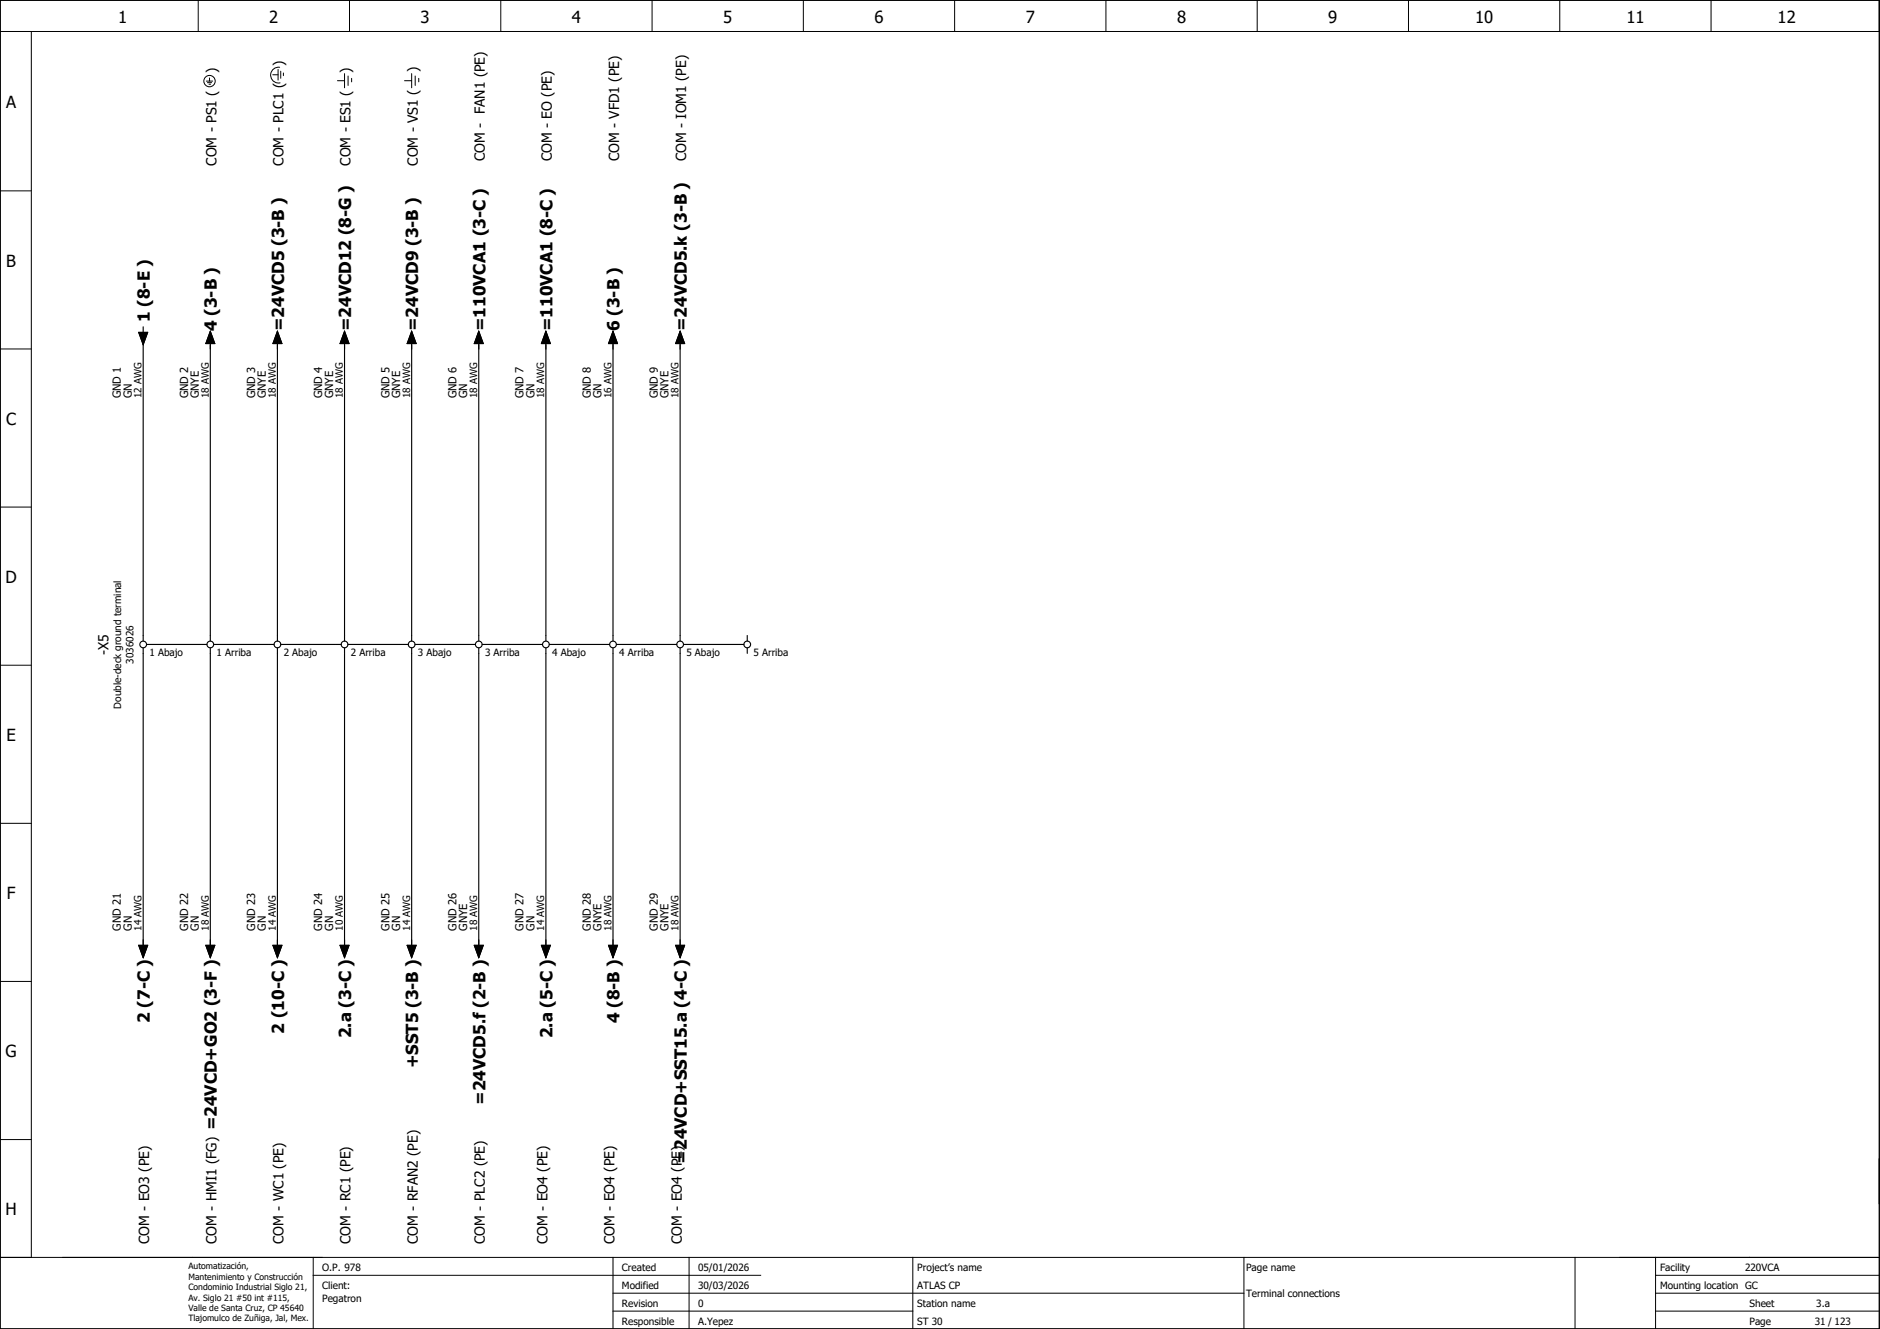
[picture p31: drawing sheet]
<svg xmlns="http://www.w3.org/2000/svg" width="420mm" height="297mm" viewBox="0 0 420 297" stroke-linecap="round" stroke-linejoin="round" font-family="sans-serif">
<defs><g id="words">
<g font-size="3.7">
<text x="26.4" y="5.2">1</text>
<text x="60.2" y="5.2">2</text>
<text x="94" y="5.2">3</text>
<text x="127.8" y="5.2">4</text>
<text x="161.6" y="5.2">5</text>
<text x="195.4" y="5.2">6</text>
<text x="229.2" y="5.2">7</text>
<text x="263.1" y="5.2">8</text>
<text x="296.9" y="5.2">9</text>
<text x="329.7" y="5.2">10</text>
<text x="363.5" y="5.2">11</text>
<text x="397.3" y="5.2">12</text>
<text x="1.4" y="24.2">A</text>
<text x="1.4" y="59.6">B</text>
<text x="33.5" y="72" transform="rotate(-90 33.5 72)">1 (8-E )</text>
<text x="48.5" y="74" transform="rotate(-90 48.5 74)">4 (3-B )</text>
<text x="63.5" y="74" transform="rotate(-90 63.5 74)">=24VCD5 (3-B )</text>
<text x="78.5" y="74" transform="rotate(-90 78.5 74)">=24VCD12 (8-G )</text>
<text x="93.5" y="74" transform="rotate(-90 93.5 74)">=24VCD9 (3-B )</text>
<text x="108.5" y="74" transform="rotate(-90 108.5 74)">=110VCA1 (3-C )</text>
<text x="123.5" y="74" transform="rotate(-90 123.5 74)">=110VCA1 (8-C )</text>
<text x="138.5" y="74" transform="rotate(-90 138.5 74)">6 (3-B )</text>
<text x="153.5" y="74" transform="rotate(-90 153.5 74)">=24VCD5.k (3-B )</text>
<text x="1.4" y="94.9">C</text>
<text x="1.2" y="130.3">D</text>
<text x="1.4" y="165.6">E</text>
<text x="1.5" y="200.9">F</text>
<text x="33.5" y="228.7" transform="rotate(-90 33.5 228.7)">2 (7-C )</text>
<text x="63.5" y="231" transform="rotate(-90 63.5 231)">2 (10-C )</text>
<text x="78.5" y="232.1" transform="rotate(-90 78.5 232.1)">2.a (3-C )</text>
<text x="123.5" y="232.1" transform="rotate(-90 123.5 232.1)">2.a (5-C )</text>
<text x="138.5" y="228.7" transform="rotate(-90 138.5 228.7)">4 (8-B )</text>
<text x="1.2" y="236.3">G</text>
<text x="93.5" y="238.8" transform="rotate(-90 93.5 238.8)">+SST5 (3-B )</text>
<text x="108.5" y="246.9" transform="rotate(-90 108.5 246.9)">=24VCD5.f (2-B )</text>
<text x="48.5" y="252.6" transform="rotate(-90 48.5 252.6)">=24VCD+GO2 (3-F )</text>
<text x="153.5" y="260.1" transform="rotate(-90 153.5 260.1)">=24VCD+SST15.a (4-C )</text>
<text x="1.2" y="271.6">H</text>
</g>
<g font-size="3.1">
<text x="48.4" y="16.3" transform="rotate(-90 48.4 16.3)">)</text>
<text x="63.4" y="14.6" transform="rotate(-90 63.4 14.6)">)</text>
<text x="78.4" y="16.3" transform="rotate(-90 78.4 16.3)">)</text>
<text x="93.4" y="16.2" transform="rotate(-90 93.4 16.2)">)</text>
<text x="48.4" y="37" transform="rotate(-90 48.4 37)">COM - PS1 (</text>
<text x="63.4" y="37" transform="rotate(-90 63.4 37)">COM - PLC1 (</text>
<text x="78.4" y="37" transform="rotate(-90 78.4 37)">COM - ES1 (</text>
<text x="93.4" y="37" transform="rotate(-90 93.4 37)">COM - VS1 (</text>
<text x="108.4" y="36" transform="rotate(-90 108.4 36)">COM - FAN1 (PE)</text>
<text x="123.4" y="36" transform="rotate(-90 123.4 36)">COM - EO (PE)</text>
<text x="138.4" y="36" transform="rotate(-90 138.4 36)">COM - VFD1 (PE)</text>
<text x="153.4" y="36" transform="rotate(-90 153.4 36)">COM - IOM1 (PE)</text>
<text x="24.2" y="146.4" transform="rotate(-90 24.2 146.4)">-X5</text>
<text x="33.4" y="278" transform="rotate(-90 33.4 278)">COM - EO3 (PE)</text>
<text x="48.4" y="278" transform="rotate(-90 48.4 278)">COM - HMI1 (FG)</text>
<text x="63.4" y="278" transform="rotate(-90 63.4 278)">COM - WC1 (PE)</text>
<text x="78.4" y="278" transform="rotate(-90 78.4 278)">COM - RC1 (PE)</text>
<text x="93.4" y="278" transform="rotate(-90 93.4 278)">COM - RFAN2 (PE)</text>
<text x="108.4" y="278" transform="rotate(-90 108.4 278)">COM - PLC2 (PE)</text>
<text x="122.4" y="278" transform="rotate(-90 122.4 278)">COM - EO4 (PE)</text>
<text x="137.4" y="278" transform="rotate(-90 137.4 278)">COM - EO4 (PE)</text>
<text x="152.4" y="278" transform="rotate(-90 152.4 278)">COM - EO4 (PE)</text>
</g>
<g font-size="2.5">
<text x="27" y="89" transform="rotate(-90 27 89)">GND 1</text>
<text x="29.4" y="89" transform="rotate(-90 29.4 89)">GN</text>
<text x="42" y="89" transform="rotate(-90 42 89)">GND 2</text>
<text x="44.4" y="89" transform="rotate(-90 44.4 89)">GNYE</text>
<text x="57" y="89" transform="rotate(-90 57 89)">GND 3</text>
<text x="59.4" y="89" transform="rotate(-90 59.4 89)">GNYE</text>
<text x="72" y="89" transform="rotate(-90 72 89)">GND 4</text>
<text x="74.4" y="89" transform="rotate(-90 74.4 89)">GNYE</text>
<text x="87" y="89" transform="rotate(-90 87 89)">GND 5</text>
<text x="89.4" y="89" transform="rotate(-90 89.4 89)">GNYE</text>
<text x="102" y="89" transform="rotate(-90 102 89)">GND 6</text>
<text x="104.4" y="89" transform="rotate(-90 104.4 89)">GN</text>
<text x="117" y="89" transform="rotate(-90 117 89)">GND 7</text>
<text x="119.4" y="89" transform="rotate(-90 119.4 89)">GN</text>
<text x="132" y="89" transform="rotate(-90 132 89)">GND 8</text>
<text x="134.4" y="89" transform="rotate(-90 134.4 89)">GN</text>
<text x="147" y="89" transform="rotate(-90 147 89)">GND 9</text>
<text x="149.4" y="89" transform="rotate(-90 149.4 89)">GNYE</text>
<text x="27" y="208" transform="rotate(-90 27 208)">GND 21</text>
<text x="29.4" y="208" transform="rotate(-90 29.4 208)">GN</text>
<text x="42" y="208" transform="rotate(-90 42 208)">GND 22</text>
<text x="44.4" y="208" transform="rotate(-90 44.4 208)">GN</text>
<text x="57" y="208" transform="rotate(-90 57 208)">GND 23</text>
<text x="59.4" y="208" transform="rotate(-90 59.4 208)">GN</text>
<text x="72" y="208" transform="rotate(-90 72 208)">GND 24</text>
<text x="74.4" y="208" transform="rotate(-90 74.4 208)">GN</text>
<text x="87" y="208" transform="rotate(-90 87 208)">GND 25</text>
<text x="89.4" y="208" transform="rotate(-90 89.4 208)">GN</text>
<text x="102" y="208" transform="rotate(-90 102 208)">GND 26</text>
<text x="104.4" y="208" transform="rotate(-90 104.4 208)">GNYE</text>
<text x="117" y="208" transform="rotate(-90 117 208)">GND 27</text>
<text x="119.4" y="208" transform="rotate(-90 119.4 208)">GN</text>
<text x="132" y="208" transform="rotate(-90 132 208)">GND 28</text>
<text x="134.4" y="208" transform="rotate(-90 134.4 208)">GNYE</text>
<text x="147" y="208" transform="rotate(-90 147 208)">GND 29</text>
<text x="149.4" y="208" transform="rotate(-90 149.4 208)">GNYE</text>
</g>
<g font-size="2.2">
<text x="31.6" y="89" transform="rotate(-90 31.6 89)">12 AWG</text>
<text x="46.6" y="89" transform="rotate(-90 46.6 89)">18 AWG</text>
<text x="61.6" y="89" transform="rotate(-90 61.6 89)">18 AWG</text>
<text x="76.6" y="89" transform="rotate(-90 76.6 89)">18 AWG</text>
<text x="91.6" y="89" transform="rotate(-90 91.6 89)">18 AWG</text>
<text x="106.6" y="89" transform="rotate(-90 106.6 89)">18 AWG</text>
<text x="121.6" y="89" transform="rotate(-90 121.6 89)">18 AWG</text>
<text x="136.6" y="89" transform="rotate(-90 136.6 89)">16 AWG</text>
<text x="151.6" y="89" transform="rotate(-90 151.6 89)">18 AWG</text>
<text x="29.8" y="148.3" transform="rotate(-90 29.8 148.3)">3036026</text>
<text x="33.4" y="146.7">1 Abajo</text>
<text x="48.4" y="146.7">1 Arriba</text>
<text x="63.4" y="146.7">2 Abajo</text>
<text x="78.4" y="146.7">2 Arriba</text>
<text x="93.4" y="146.7">3 Abajo</text>
<text x="108.4" y="146.7">3 Arriba</text>
<text x="123.4" y="146.7">4 Abajo</text>
<text x="138.4" y="146.7">4 Arriba</text>
<text x="153.4" y="146.7">5 Abajo</text>
<text x="168.4" y="146.7">5 Arriba</text>
<text x="27.1" y="158.4" transform="rotate(-90 27.1 158.4)">Double-deck ground terminal</text>
<text x="31.6" y="208" transform="rotate(-90 31.6 208)">14 AWG</text>
<text x="46.6" y="208" transform="rotate(-90 46.6 208)">18 AWG</text>
<text x="61.6" y="208" transform="rotate(-90 61.6 208)">14 AWG</text>
<text x="76.6" y="208" transform="rotate(-90 76.6 208)">10 AWG</text>
<text x="91.6" y="208" transform="rotate(-90 91.6 208)">14 AWG</text>
<text x="106.6" y="208" transform="rotate(-90 106.6 208)">18 AWG</text>
<text x="121.6" y="208" transform="rotate(-90 121.6 208)">14 AWG</text>
<text x="136.6" y="208" transform="rotate(-90 136.6 208)">18 AWG</text>
<text x="151.6" y="208" transform="rotate(-90 151.6 208)">18 AWG</text>
<text x="72" y="284">O.P. 978</text>
<text x="139" y="284">Created</text>
<text x="156" y="284">05/01/2026</text>
<text x="205" y="284">Project’s name</text>
<text x="278.5" y="284">Page name</text>
<text x="371" y="284">Facility</text>
<text x="390" y="284">220VCA</text>
<text x="72" y="288">Client:</text>
<text x="72" y="291">Pegatron</text>
<text x="139" y="292">Revision</text>
<text x="139" y="288">Modified</text>
<text x="156" y="292">0</text>
<text x="156" y="288">30/03/2026</text>
<text x="205" y="288">ATLAS CP</text>
<text x="205" y="292">Station name</text>
<text x="278.5" y="289.9">Terminal connections</text>
<text x="371" y="288">Mounting location GC</text>
<text x="391" y="292">Sheet</text>
<text x="405.9" y="292">3.a</text>
<text x="139" y="296">Responsible</text>
<text x="156" y="296">A.Yepez</text>
<text x="205" y="296">ST 30</text>
<text x="391" y="296">Page</text>
<text x="405.6" y="296">31 / 123</text>
</g>
<g font-size="1.9">
<text x="42.1" y="283.7">Automatización,</text>
<text x="42.1" y="286.1">Mantenimiento y Construcción</text>
<text x="42.1" y="288.4">Condominio Industrial Siglo 21,</text>
<text x="42.1" y="290.7">Av. Siglo 21 #50 int #115,</text>
<text x="42.1" y="293">Valle de Santa Cruz, CP 45640</text>
<text x="42.1" y="295.4">Tlajomulco de Zuñiga, Jal, Mex.</text>
</g>
</g></defs>
<g fill="none" stroke="#000" stroke-width=".22">
<path d="M0 0h420v297h-420zM0 7h420M7 7v274M44.3 0v7M46.1 18.1h1.4M46.4 18.5h.9M46.7 18.8h.4M46.8 17.4v.7M61 16.7h1.1M62.1 15.5v2.4M62.5 15a1.77 1.77 0 0 0-2 1.8 1.77 1.77 0 0 0 2.1 1.7M62.7 15.9v1.6"/>
<path d="M63.3 16.3v.6M75.4 18h1.6M77 16.5v3.1M77.8 17v2.1M78.1 0v7M78.6 17.5v.8M90.4 18h1.6M92 16.5v3.1M92.8 17v2.1M93.6 17.5v.8M111.9 0v7M145.7 0v7"/>
<path d="M179.5 0v7M213.4 0v7M247.2 0v7M281 0v7M314.8 0v7M348.6 0v7M382.4 0v7M0 42.7h7M0 78h7M0 113.3h7M0 148.7h7M0 184h7"/>
<path d="M0 219.4h7M0 254.7h7M0 281h420M70 285h100M70 281v16M137 293h67M137 289h141M137 281v16M154 281v16M204 281v16M278 281v16M352 281v16"/>
<path d="M370 293h50M370 289h50M370 281v16M370 285h50"/>
<circle cx="46.8" cy="18.1" r="1.27"/>
</g>
<g fill="none" stroke="#000" stroke-width=".25">
<path d="M31 74.3h2l-1 2.7zM32 73v1.3M32 76v67.3M47 76.8v66.5M47 74l1 2.8h-2zM62 76.8v66.5M62 74l1 2.8h-2zM77 76.8v66.5M77 74l1 2.8h-2zM92 76.8v66.5M92 74l1 2.8h-2zM107 76.8v66.5"/>
<path d="M107 74l1 2.8h-2zM122 76.8v66.5M122 74l1 2.8h-2zM137 76.8v66.5M137 74l1 2.8h-2zM152 76.8v66.5M152 74l1 2.8h-2zM32 144.8v67.2M32.7 144h13.5M47 144.8v67.2M47.7 144h13.5M62 144.8v67.2"/>
<path d="M62.7 144h13.6M77 144.8v67.2M77.8 144h13.4M92 144.8v67.2M92.7 144h13.5M107 144.8v67.2M107.7 144h13.6M122 144.8v67.2M122.8 144h13.4M137 144.8v67.2M137.7 144h13.5M152 144.8v67.2"/>
<path d="M152.7 144h13.6M167 142v1.3M167 144.8v1.2M31 211.3h2l-1 2.7zM46 211.3h2l-1 2.7zM61 211.3h2l-1 2.7zM76 211.3h2l-1 2.7zM91 211.3h2l-1 2.7zM106 211.3h2l-1 2.7zM121 211.3h2l-1 2.7zM136 211.3h2l-1 2.7zM151 211.3h2l-1 2.7z"/>
<circle cx="32" cy="144" r=".75"/>
<circle cx="47" cy="144" r=".75"/>
<circle cx="62" cy="144" r=".75"/>
<circle cx="77" cy="144" r=".75"/>
<circle cx="92" cy="144" r=".75"/>
<circle cx="107" cy="144" r=".75"/>
<circle cx="122" cy="144" r=".75"/>
<circle cx="137" cy="144" r=".75"/>
<circle cx="152" cy="144" r=".75"/>
<circle cx="167" cy="144" r=".75"/>
</g>
<g fill="#000" stroke="#000" stroke-width=".22">
<path d="M31 74.3h2l-1 2.7zM47 74l1 2.8h-2zM62 74l1 2.8h-2zM77 74l1 2.8h-2zM92 74l1 2.8h-2zM107 74l1 2.8h-2zM122 74l1 2.8h-2zM137 74l1 2.8h-2zM152 74l1 2.8h-2zM31 211.3h2l-1 2.7zM46 211.3h2l-1 2.7zM61 211.3h2l-1 2.7z"/>
<path d="M76 211.3h2l-1 2.7zM91 211.3h2l-1 2.7zM106 211.3h2l-1 2.7zM121 211.3h2l-1 2.7zM136 211.3h2l-1 2.7zM151 211.3h2l-1 2.7z"/>
</g>
<use href="#words"/>
</svg>
